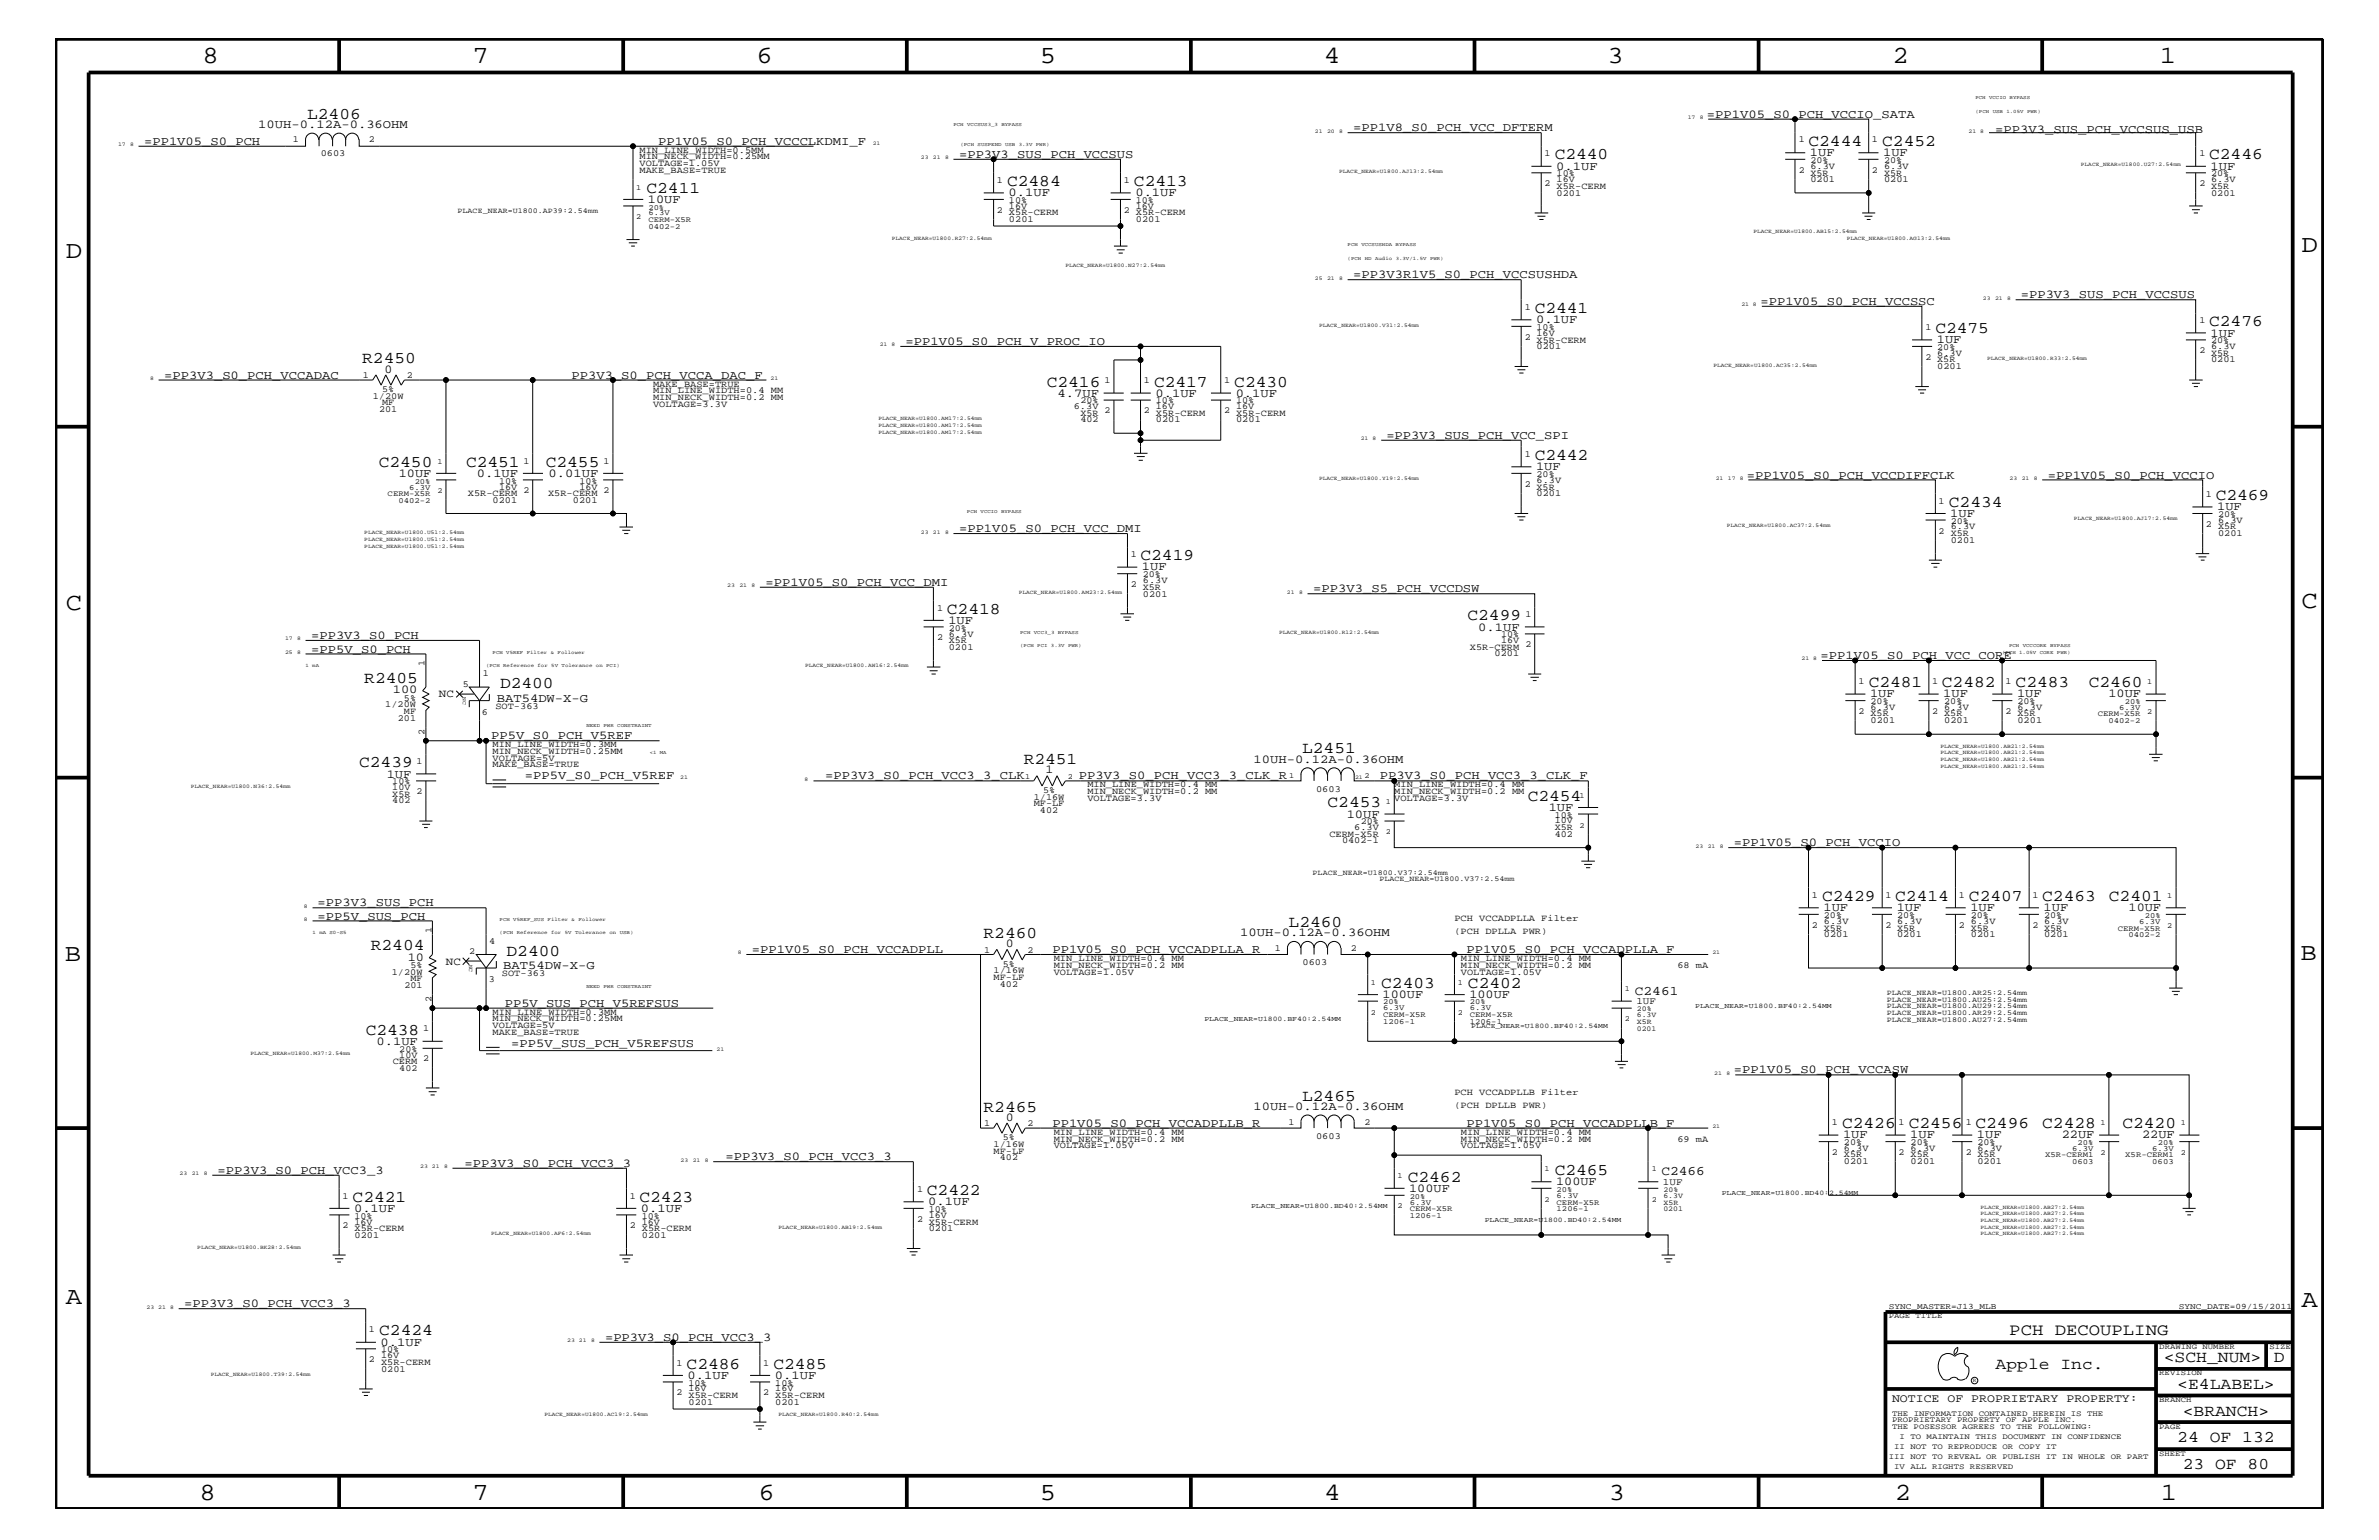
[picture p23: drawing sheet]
<svg xmlns="http://www.w3.org/2000/svg" width="432mm" height="279mm" viewBox="0 0 432 279" stroke-linecap="round" stroke-linejoin="round" font-family="sans-serif">
<defs><g id="words">
<g font-size="4.5">
<text x="36.7" y="11.5">8</text>
<text x="85.8" y="11.5">7</text>
<text x="137.3" y="11.5">6</text>
<text x="188.7" y="11.5">5</text>
<text x="240.3" y="11.5">4</text>
<text x="291.8" y="11.5">3</text>
<text x="343.5" y="11.5">2</text>
<text x="392" y="11.5">1</text>
<text x="11.9" y="46.8">D</text>
<text x="417.7" y="45.7">D</text>
<text x="11.9" y="110.6">C</text>
<text x="417.7" y="110.3">C</text>
<text x="11.8" y="174.3">B</text>
<text x="417.6" y="174.2">B</text>
<text x="11.9" y="236.7">A</text>
<text x="417.7" y="237.1">A</text>
<text x="36.2" y="272.1">8</text>
<text x="85.8" y="272.1">7</text>
<text x="137.7" y="272.1">6</text>
<text x="188.7" y="272.1">5</text>
<text x="240.4" y="272.1">4</text>
<text x="292" y="272.1">3</text>
<text x="343.9" y="272.1">2</text>
<text x="392.2" y="272.1">1</text>
</g>
<g font-size="3">
<text x="55.8" y="21.5">L2406</text>
<text x="282.2" y="28.9">C2440</text>
<text x="328.3" y="26.5">C2444</text>
<text x="341.6" y="26.5">C2452</text>
<text x="401" y="28.9">C2446</text>
<text x="117.3" y="35">C2411</text>
<text x="182.8" y="33.7">C2484</text>
<text x="205.8" y="33.7">C2413</text>
<text x="278.6" y="56.8">C2441</text>
<text x="401" y="59.2">C2476</text>
<text x="65.7" y="65.9">R2450</text>
<text x="351.3" y="60.4">C2475</text>
<text x="190" y="70.1">C2416</text>
<text x="209.5" y="70.1">C2417</text>
<text x="224" y="70.1">C2430</text>
<text x="278.6" y="83.5">C2442</text>
<text x="68.7" y="84.7">C2450</text>
<text x="84.6" y="84.7">C2451</text>
<text x="99.1" y="84.7">C2455</text>
<text x="353.7" y="92">C2434</text>
<text x="402.2" y="90.7">C2469</text>
<text x="207" y="101.6">C2419</text>
<text x="171.9" y="111.4">C2418</text>
<text x="266.4" y="112.6">C2499</text>
<text x="66.1" y="124">R2405</text>
<text x="90.8" y="124.9">D2400</text>
<text x="339.2" y="124.7">C2481</text>
<text x="352.5" y="124.7">C2482</text>
<text x="365.8" y="124.7">C2483</text>
<text x="379.1" y="124.7">C2460</text>
<text x="236.3" y="136.7">L2451</text>
<text x="65.2" y="139.2">C2439</text>
<text x="185.8" y="138.6">R2451</text>
<text x="241" y="146.5">C2453</text>
<text x="277.3" y="145.3">C2454</text>
<text x="330.7" y="163.5">C2429</text>
<text x="344" y="163.5">C2414</text>
<text x="357.4" y="163.5">C2407</text>
<text x="370.7" y="163.5">C2463</text>
<text x="382.8" y="163.5">C2401</text>
<text x="67.3" y="172.4">R2404</text>
<text x="91.9" y="173.4">D2400</text>
<text x="178.5" y="170.1">R2460</text>
<text x="233.9" y="168.2">L2460</text>
<text x="250.7" y="179.3">C2403</text>
<text x="266.4" y="179.3">C2402</text>
<text x="66.4" y="187.7">C2438</text>
<text x="178.5" y="201.7">R2465</text>
<text x="236.3" y="199.8">L2465</text>
<text x="334.3" y="204.7">C2426</text>
<text x="346.5" y="204.7">C2456</text>
<text x="358.6" y="204.7">C2496</text>
<text x="370.7" y="204.7">C2428</text>
<text x="385.2" y="204.7">C2420</text>
<text x="255.5" y="214.4">C2462</text>
<text x="282.2" y="213.2">C2465</text>
<text x="64" y="218">C2421</text>
<text x="116.1" y="218">C2423</text>
<text x="168.2" y="216.9">C2422</text>
<text x="68.8" y="242.3">C2424</text>
<text x="364.7" y="242.3">PCH DECOUPLING</text>
<text x="124.6" y="248.4">C2486</text>
<text x="140.4" y="248.4">C2485</text>
<text x="362.2" y="248.4">Apple Inc.</text>
<text x="392.7" y="247.1">&lt;SCH_NUM&gt;</text>
<text x="395.2" y="252">&lt;E4LABEL&gt;</text>
<text x="412.7" y="247.1">D</text>
<text x="396.2" y="256.8">&lt;BRANCH&gt;</text>
<text x="395.2" y="261.6">24 OF 132</text>
<text x="396.2" y="266.6">23 OF 80</text>
</g>
<g font-size="2.4">
<text x="296.8" y="180.5">C2461</text>
<text x="301.6" y="213.2">C2466</text>
</g>
<g font-size="2.2">
<text x="46.9" y="23.2">10UH-0.12A-0.36OHM</text>
<text x="245.6" y="23.8">=PP1V8_S0_PCH_VCC_DFTERM</text>
<text x="309.8" y="21.4">=PP1V05_S0_PCH_VCCIO_SATA</text>
<text x="26.2" y="26.3">=PP1V05_S0_PCH</text>
<text x="119.5" y="26.3">PP1V05_S0_PCH_VCCCLKDMI_F</text>
<text x="174.1" y="28.6">=PP3V3_SUS_PCH_VCCSUS</text>
<text x="328.5" y="28.3">1UF</text>
<text x="341.8" y="28.3">1UF</text>
<text x="362.1" y="24.2">=PP3V3_SUS_PCH_VCCSUS_USB</text>
<text x="183" y="35.6">0.1UF</text>
<text x="206.1" y="35.6">0.1UF</text>
<text x="282.4" y="30.8">0.1UF</text>
<text x="401.2" y="30.8">1UF</text>
<text x="117.6" y="36.8">10UF</text>
<text x="245.6" y="50.5">=PP3V3R1V5_S0_PCH_VCCSUSHDA</text>
<text x="278.8" y="58.6">0.1UF</text>
<text x="319.5" y="55.3">=PP1V05_S0_PCH_VCCSSC</text>
<text x="366.8" y="54.1">=PP3V3_SUS_PCH_VCCSUS</text>
<text x="164.3" y="62.6">=PP1V05_S0_PCH_V_PROC_IO</text>
<text x="351.5" y="62.3">1UF</text>
<text x="401.2" y="61.1">1UF</text>
<text x="29.8" y="68.7">=PP3V3_S0_PCH_VCCADAC</text>
<text x="69.8" y="67.6">0</text>
<text x="103.7" y="68.7">PP3V3_S0_PCH_VCCA_DAC_F</text>
<text x="191.9" y="72">4.7UF</text>
<text x="209.7" y="72">0.1UF</text>
<text x="224.3" y="72">0.1UF</text>
<text x="251.6" y="79.6">=PP3V3_SUS_PCH_VCC_SPI</text>
<text x="72.4" y="86.5">10UF</text>
<text x="86.5" y="86.5">0.1UF</text>
<text x="99.6" y="86.5">0.01UF</text>
<text x="278.8" y="85.3">1UF</text>
<text x="317.1" y="86.9">=PP1V05_S0_PCH_VCCDIFFCLK</text>
<text x="371.7" y="86.9">=PP1V05_S0_PCH_VCCIO</text>
<text x="354" y="93.8">1UF</text>
<text x="402.4" y="92.6">1UF</text>
<text x="174.1" y="96.5">=PP1V05_S0_PCH_VCC_DMI</text>
<text x="138.9" y="106.3">=PP1V05_S0_PCH_VCC_DMI</text>
<text x="207.3" y="103.5">1UF</text>
<text x="238.3" y="107.5">=PP3V3_S5_PCH_VCCDSW</text>
<text x="172.1" y="113.1">1UF</text>
<text x="56.5" y="115.9">=PP3V3_S0_PCH</text>
<text x="56.5" y="118.4">=PP5V_S0_PCH</text>
<text x="268.3" y="114.4">0.1UF</text>
<text x="330.5" y="119.6">=PP1V05_S0_PCH_VCC_CORE</text>
<text x="71.3" y="125.8">100</text>
<text x="90.2" y="127.4">BAT54DW-X-G</text>
<text x="339.4" y="126.5">1UF</text>
<text x="352.7" y="126.5">1UF</text>
<text x="366.1" y="126.5">1UF</text>
<text x="382.7" y="126.5">10UF</text>
<text x="89.2" y="134.1">PP5V_S0_PCH_V5REF</text>
<text x="70.2" y="141.1">1UF</text>
<text x="95.2" y="141.4">=PP5V_S0_PCH_V5REF</text>
<text x="149.8" y="141.4">=PP3V3_S0_PCH_VCC3_3_CLK</text>
<text x="189.8" y="140.3">1</text>
<text x="195.8" y="141.4">PP3V3_S0_PCH_VCC3_3_CLK_R</text>
<text x="227.5" y="138.4">10UH-0.12A-0.36OHM</text>
<text x="250.4" y="141.4">PP3V3_S0_PCH_VCC3_3_CLK_F</text>
<text x="244.4" y="148.4">10UF</text>
<text x="281.1" y="147.1">1UF</text>
<text x="314.7" y="153.5">=PP1V05_S0_PCH_VCCIO</text>
<text x="57.7" y="164.5">=PP3V3_SUS_PCH</text>
<text x="57.7" y="166.9">=PP5V_SUS_PCH</text>
<text x="331" y="165.3">1UF</text>
<text x="344.3" y="165.3">1UF</text>
<text x="357.6" y="165.3">1UF</text>
<text x="370.9" y="165.3">1UF</text>
<text x="386.3" y="165.3">10UF</text>
<text x="136.5" y="172.9">=PP1V05_S0_PCH_VCCADPLL</text>
<text x="182.6" y="171.8">0</text>
<text x="191" y="172.9">PP1V05_S0_PCH_VCCADPLLA_R</text>
<text x="225.1" y="169.9">10UH-0.12A-0.36OHM</text>
<text x="266.2" y="172.9">PP1V05_S0_PCH_VCCADPLLA_F</text>
<text x="74" y="174.3">10</text>
<text x="91.4" y="175.9">BAT54DW-X-G</text>
<text x="91.6" y="182.7">PP5V_SUS_PCH_V5REFSUS</text>
<text x="251" y="181">100UF</text>
<text x="266.7" y="181">100UF</text>
<text x="68.3" y="189.5">0.1UF</text>
<text x="92.8" y="189.9">=PP5V_SUS_PCH_V5REFSUS</text>
<text x="314.7" y="194.8">=PP1V05_S0_PCH_VCCASW</text>
<text x="182.6" y="203.4">0</text>
<text x="227.5" y="201.5">10UH-0.12A-0.36OHM</text>
<text x="191" y="204.4">PP1V05_S0_PCH_VCCADPLLB_R</text>
<text x="266.2" y="204.4">PP1V05_S0_PCH_VCCADPLLB_F</text>
<text x="334.5" y="206.5">1UF</text>
<text x="346.7" y="206.5">1UF</text>
<text x="358.8" y="206.5">1UF</text>
<text x="374.2" y="206.5">22UF</text>
<text x="388.8" y="206.5">22UF</text>
<text x="39.5" y="213">=PP3V3_S0_PCH_VCC3_3</text>
<text x="84.3" y="211.7">=PP3V3_S0_PCH_VCC3_3</text>
<text x="131.7" y="210.5">=PP3V3_S0_PCH_VCC3_3</text>
<text x="282.4" y="215">100UF</text>
<text x="64.3" y="219.8">0.1UF</text>
<text x="116.3" y="219.8">0.1UF</text>
<text x="168.5" y="218.6">0.1UF</text>
<text x="255.8" y="216.2">100UF</text>
<text x="33.4" y="237.2">=PP3V3_S0_PCH_VCC3_3</text>
<text x="69.1" y="244.1">0.1UF</text>
<text x="109.8" y="243.3">=PP3V3_S0_PCH_VCC3_3</text>
<text x="124.8" y="250.1">0.1UF</text>
<text x="140.6" y="250.1">0.1UF</text>
</g>
<text font-size="2.1" x="343.4" y="254.4">NOTICE OF PROPRIETARY PROPERTY:</text>
<g font-size="2">
<text x="79.7" y="126.5">NC</text>
<text x="80.9" y="175">NC</text>
</g>
<g font-size="1.8">
<text x="297" y="182.2">1UF</text>
<text x="301.8" y="215">1UF</text>
</g>
<g font-size="1.7">
<text x="53.2" y="25.9">1</text>
<text x="58.2" y="28.4">0603</text>
<text x="67" y="25.9">2</text>
<text x="116.1" y="27.7">MIN_LINE_WIDTH=0.5MM</text>
<text x="116.1" y="28.9">MIN_NECK_WIDTH=0.25MM</text>
<text x="280.3" y="28.3">1</text>
<text x="326.5" y="25.9">1</text>
<text x="328.6" y="29.5">20%</text>
<text x="339.8" y="25.9">1</text>
<text x="342" y="29.5">20%</text>
<text x="399.2" y="28.3">1</text>
<text x="116.1" y="31.4">MAKE_BASE=TRUE</text>
<text x="116.1" y="30.2">VOLTAGE=1.05V</text>
<text x="180.9" y="33.1">1</text>
<text x="204" y="33.1">1</text>
<text x="280.3" y="33.7">2</text>
<text x="282.5" y="34.2">X5R-CERM</text>
<text x="282.5" y="35.5">0201</text>
<text x="282.5" y="31.9">10%</text>
<text x="282.5" y="33">16V</text>
<text x="326.5" y="31.4">2</text>
<text x="328.6" y="31.9">X5R</text>
<text x="328.6" y="33">0201</text>
<text x="328.6" y="30.6">6.3V</text>
<text x="339.8" y="31.4">2</text>
<text x="342" y="31.9">X5R</text>
<text x="342" y="33">0201</text>
<text x="342" y="30.6">6.3V</text>
<text x="399.2" y="33.7">2</text>
<text x="401.3" y="31.9">20%</text>
<text x="401.3" y="35.5">0201</text>
<text x="401.3" y="34.2">X5R</text>
<text x="401.3" y="33">6.3V</text>
<text x="180.9" y="38.6">2</text>
<text x="183.1" y="39.1">X5R-CERM</text>
<text x="183.1" y="37.9">16V</text>
<text x="183.1" y="36.8">10%</text>
<text x="183.1" y="40.3">0201</text>
<text x="204" y="38.6">2</text>
<text x="206.2" y="39.1">X5R-CERM</text>
<text x="206.2" y="40.3">0201</text>
<text x="206.2" y="36.8">10%</text>
<text x="206.2" y="37.9">16V</text>
<text x="276.8" y="56.2">1</text>
<text x="278.9" y="59.8">10%</text>
<text x="349.5" y="59.8">1</text>
<text x="399.2" y="58.6">1</text>
<text x="276.8" y="61.7">2</text>
<text x="278.9" y="62.2">X5R-CERM</text>
<text x="278.9" y="63.4">0201</text>
<text x="278.9" y="60.9">16V</text>
<text x="349.5" y="65.3">2</text>
<text x="351.6" y="65.7">X5R</text>
<text x="351.6" y="63.4">20%</text>
<text x="351.6" y="64.5">6.3V</text>
<text x="399.2" y="64">2</text>
<text x="401.3" y="64.5">X5R</text>
<text x="401.3" y="65.7">0201</text>
<text x="401.3" y="62.3">20%</text>
<text x="401.3" y="63.4">6.3V</text>
<text x="65.9" y="68.5">1</text>
<text x="69.3" y="71.1">5%</text>
<text x="73.8" y="68.5">2</text>
<text x="118.5" y="70.1">MAKE_BASE=TRUE</text>
<text x="118.5" y="71.3">MIN_LINE_WIDTH=0.4 MM</text>
<text x="200.5" y="69.5">1</text>
<text x="207.6" y="69.5">1</text>
<text x="222.2" y="69.5">1</text>
<text x="351.6" y="67">0201</text>
<text x="67.6" y="72.3">1/20W</text>
<text x="68.8" y="74.7">201</text>
<text x="69.3" y="73.5">MF</text>
<text x="118.5" y="73.8">VOLTAGE=3.3V</text>
<text x="118.5" y="72.6">MIN_NECK_WIDTH=0.2 MM</text>
<text x="194.9" y="74.3">6.3V</text>
<text x="196.1" y="73.2">20%</text>
<text x="196.1" y="76.7">402</text>
<text x="196.1" y="75.5">X5R</text>
<text x="200.5" y="75">2</text>
<text x="207.6" y="75">2</text>
<text x="209.8" y="73.2">10%</text>
<text x="209.8" y="75.5">X5R-CERM</text>
<text x="209.8" y="76.7">0201</text>
<text x="209.8" y="74.3">16V</text>
<text x="222.2" y="75">2</text>
<text x="224.4" y="74.3">16V</text>
<text x="224.4" y="76.7">0201</text>
<text x="224.4" y="73.2">10%</text>
<text x="224.4" y="75.5">X5R-CERM</text>
<text x="276.8" y="82.8">1</text>
<text x="90.6" y="88.8">16V</text>
<text x="90.6" y="87.7">10%</text>
<text x="95" y="84.1">1</text>
<text x="95" y="89.5">2</text>
<text x="105.2" y="87.7">10%</text>
<text x="105.2" y="88.8">16V</text>
<text x="109.6" y="84.1">1</text>
<text x="109.6" y="89.5">2</text>
<text x="276.8" y="88.3">2</text>
<text x="278.9" y="86.5">20%</text>
<text x="278.9" y="87.6">6.3V</text>
<text x="278.9" y="88.8">X5R</text>
<text x="84.9" y="90">X5R-CERM</text>
<text x="89.4" y="91.2">0201</text>
<text x="99.5" y="90">X5R-CERM</text>
<text x="104" y="91.2">0201</text>
<text x="278.9" y="90">0201</text>
<text x="351.9" y="91.4">1</text>
<text x="354.1" y="95">20%</text>
<text x="400.4" y="90.1">1</text>
<text x="400.4" y="95.6">2</text>
<text x="402.6" y="93.8">20%</text>
<text x="402.6" y="94.9">6.3V</text>
<text x="205.2" y="101">1</text>
<text x="351.9" y="96.8">2</text>
<text x="354.1" y="97.3">X5R</text>
<text x="354.1" y="98.5">0201</text>
<text x="354.1" y="96">6.3V</text>
<text x="402.6" y="96">X5R</text>
<text x="402.6" y="97.3">0201</text>
<text x="205.2" y="106.5">2</text>
<text x="207.4" y="105.8">6.3V</text>
<text x="207.4" y="107">X5R</text>
<text x="207.4" y="104.7">20%</text>
<text x="170.1" y="110.8">1</text>
<text x="207.4" y="108.2">0201</text>
<text x="276.9" y="112">1</text>
<text x="170.1" y="116.2">2</text>
<text x="172.2" y="116.7">X5R</text>
<text x="172.2" y="117.9">0201</text>
<text x="172.2" y="114.4">20%</text>
<text x="172.2" y="115.5">6.3V</text>
<text x="266.8" y="117.9">X5R-CERM</text>
<text x="271.3" y="119.1">0201</text>
<text x="272.5" y="116.7">16V</text>
<text x="272.5" y="115.6">10%</text>
<text x="276.9" y="117.4">2</text>
<text x="77" y="120.8" transform="rotate(-90 77 120.8)">1</text>
<text x="84" y="124.6">5</text>
<text x="87.6" y="122.7">1</text>
<text x="337.3" y="124.1">1</text>
<text x="350.7" y="124.1">1</text>
<text x="364" y="124.1">1</text>
<text x="69.9" y="128.3">1/20W</text>
<text x="72.2" y="130.8">201</text>
<text x="73.3" y="127.1">5%</text>
<text x="73.3" y="129.6">MF</text>
<text x="87.5" y="129.7">6</text>
<text x="89.9" y="128.6">SOT-363</text>
<text x="337.3" y="129.6">2 X5R</text>
<text x="339.5" y="128.8">6.3V</text>
<text x="339.5" y="127.7">20%</text>
<text x="339.5" y="131.3">0201</text>
<text x="350.7" y="129.6">2</text>
<text x="352.9" y="128.8">6.3V</text>
<text x="352.9" y="127.7">20%</text>
<text x="352.9" y="131.3">0201</text>
<text x="352.9" y="130">X5R</text>
<text x="364" y="129.6">2</text>
<text x="366.2" y="128.8">6.3V</text>
<text x="366.2" y="127.7">20%</text>
<text x="366.2" y="131.3">0201</text>
<text x="366.2" y="130">X5R</text>
<text x="77" y="133.3" transform="rotate(-90 77 133.3)">2</text>
<text x="89.4" y="135.6">MIN_LINE_WIDTH=0.3MM</text>
<text x="89.4" y="136.8">MIN_NECK_WIDTH=0.25MM</text>
<text x="71.2" y="143.4">10V</text>
<text x="71.2" y="142.3">10%</text>
<text x="75.6" y="138.6">1</text>
<text x="89.4" y="139.2">MAKE_BASE=TRUE</text>
<text x="89.4" y="138">VOLTAGE=5V</text>
<text x="189.3" y="143.9">5%</text>
<text x="197.4" y="142.9">MIN_LINE_WIDTH=0.4 MM</text>
<text x="238.9" y="143.6">0603</text>
<text x="253.1" y="142.9">MIN_LINE_WIDTH=0.4 MM</text>
<text x="71.2" y="144.6">X5R</text>
<text x="71.2" y="145.7">402</text>
<text x="75.6" y="144">2</text>
<text x="187.6" y="146.2">MF-LF</text>
<text x="187.6" y="145.1">1/16W</text>
<text x="188.8" y="147.5">402</text>
<text x="197.4" y="144">MIN_NECK_WIDTH=0.2 MM</text>
<text x="197.4" y="145.3">VOLTAGE=3.3V</text>
<text x="247" y="149.5">20%</text>
<text x="253.1" y="144">MIN_NECK_WIDTH=0.2 MM</text>
<text x="253.1" y="145.3">VOLTAGE=3.3V</text>
<text x="282.2" y="148.4">10%</text>
<text x="282.2" y="149.4">10V</text>
<text x="241.3" y="151.8">CERM-X5R</text>
<text x="243.6" y="153">0402-1</text>
<text x="245.8" y="150.7">6.3V</text>
<text x="282.2" y="150.7">X5R</text>
<text x="282.2" y="151.8">402</text>
<text x="264" y="167.1">PCH VCCADPLLA Filter</text>
<text x="328.8" y="162.8">1</text>
<text x="331" y="167.6">6.3V</text>
<text x="331" y="166.5">20%</text>
<text x="342.2" y="162.8">1</text>
<text x="344.3" y="166.5">20%</text>
<text x="344.3" y="167.6">6.3V</text>
<text x="355.5" y="162.8">1</text>
<text x="357.7" y="166.5">20%</text>
<text x="357.7" y="167.6">6.3V</text>
<text x="368.9" y="162.8">1</text>
<text x="371" y="166.5">20%</text>
<text x="371" y="167.6">6.3V</text>
<text x="78.3" y="169.3" transform="rotate(-90 78.3 169.3)">1</text>
<text x="85.2" y="173.1">2</text>
<text x="88.8" y="171.2">4</text>
<text x="178.6" y="172.8">1</text>
<text x="186.5" y="172.8">2</text>
<text x="231.4" y="172.6">1</text>
<text x="245.2" y="172.6">2</text>
<text x="264" y="169.5">(PCH DPLLA PWR)</text>
<text x="328.8" y="168.3">2</text>
<text x="331" y="170">0201</text>
<text x="331" y="168.9">X5R</text>
<text x="342.2" y="168.3">2</text>
<text x="344.3" y="170">0201</text>
<text x="344.3" y="168.9">X5R</text>
<text x="355.5" y="168.3">2</text>
<text x="357.7" y="168.9">X5R</text>
<text x="357.7" y="170">0201</text>
<text x="368.9" y="168.3">2</text>
<text x="371" y="168.9">X5R</text>
<text x="371" y="170">0201</text>
<text x="71.1" y="176.8">1/20W</text>
<text x="73.4" y="179.3">201</text>
<text x="74.5" y="178">MF</text>
<text x="74.5" y="175.6">5%</text>
<text x="88.7" y="178.2">3</text>
<text x="91.1" y="177.1">SOT-363</text>
<text x="180.3" y="176.6">1/16W</text>
<text x="180.3" y="177.7">MF-LF</text>
<text x="181.5" y="179">402</text>
<text x="182" y="175.4">5%</text>
<text x="191.3" y="175.6">MIN_NECK_WIDTH=0.2 MM</text>
<text x="191.3" y="176.8">VOLTAGE=1.05V</text>
<text x="191.3" y="174.4">MIN_LINE_WIDTH=0.4 MM</text>
<text x="236.4" y="175.1">0603</text>
<text x="265.2" y="176.8">VOLTAGE=1.05V</text>
<text x="265.2" y="175.6">MIN_NECK_WIDTH=0.2 MM</text>
<text x="265.2" y="174.4">MIN_LINE_WIDTH=0.4 MM</text>
<text x="304.5" y="175.6">68 mA</text>
<text x="78.3" y="181.8" transform="rotate(-90 78.3 181.8)">2</text>
<text x="89.4" y="184.1">MIN_LINE_WIDTH=0.3MM</text>
<text x="89.4" y="185.3">MIN_NECK_WIDTH=0.25MM</text>
<text x="72.5" y="191.9">10V</text>
<text x="72.5" y="190.8">20%</text>
<text x="76.8" y="187.1">1</text>
<text x="89.4" y="186.5">VOLTAGE=5V</text>
<text x="89.4" y="187.7">MAKE_BASE=TRUE</text>
<text x="71.3" y="193.1">CERM</text>
<text x="72.5" y="194.3">402</text>
<text x="76.8" y="192.6">2</text>
<text x="264" y="201">(PCH DPLLB PWR)</text>
<text x="264" y="198.7">PCH VCCADPLLB Filter</text>
<text x="178.6" y="204.3">1</text>
<text x="180.3" y="208.1">1/16W</text>
<text x="180.3" y="209.3">MF-LF</text>
<text x="182" y="206.9">5%</text>
<text x="186.5" y="204.3">2</text>
<text x="191.3" y="205.9">MIN_LINE_WIDTH=0.4 MM</text>
<text x="191.3" y="207.1">MIN_NECK_WIDTH=0.2 MM</text>
<text x="191.3" y="208.3">VOLTAGE=1.05V</text>
<text x="233.8" y="204.1">1</text>
<text x="238.9" y="206.6">0603</text>
<text x="247.7" y="204.1">2</text>
<text x="265.2" y="205.9">MIN_LINE_WIDTH=0.4 MM</text>
<text x="265.2" y="207.1">MIN_NECK_WIDTH=0.2 MM</text>
<text x="265.2" y="208.3">VOLTAGE=1.05V</text>
<text x="304.5" y="207.1">69 mA</text>
<text x="332.5" y="204.1">1</text>
<text x="332.5" y="209.6">2 X5R</text>
<text x="334.7" y="208.8">6.3V</text>
<text x="334.7" y="207.7">20%</text>
<text x="344.6" y="204.1">1</text>
<text x="344.6" y="209.6">2 X5R</text>
<text x="346.8" y="208.8">6.3V</text>
<text x="346.8" y="207.7">20%</text>
<text x="356.8" y="204.1">1</text>
<text x="356.8" y="209.6">2 X5R</text>
<text x="358.9" y="208.8">6.3V</text>
<text x="358.9" y="207.7">20%</text>
<text x="181.5" y="210.5">402</text>
<text x="334.7" y="211.3">0201</text>
<text x="346.8" y="211.3">0201</text>
<text x="358.9" y="211.3">0201</text>
<text x="62.1" y="217.5">1</text>
<text x="64.3" y="221.1">10%</text>
<text x="114.3" y="217.5">1</text>
<text x="116.5" y="221.1">10%</text>
<text x="166.5" y="216.2">1</text>
<text x="166.5" y="221.7">2</text>
<text x="168.6" y="220.9">16V</text>
<text x="168.6" y="219.8">10%</text>
<text x="62.1" y="222.9">2</text>
<text x="64.3" y="223.4">X5R-CERM</text>
<text x="64.3" y="224.6">0201</text>
<text x="64.3" y="222.2">16V</text>
<text x="114.3" y="222.9">2</text>
<text x="116.5" y="223.4">X5R-CERM</text>
<text x="116.5" y="222.2">16V</text>
<text x="116.5" y="224.6">0201</text>
<text x="168.6" y="223.4">0201</text>
<text x="168.6" y="222.2">X5R-CERM</text>
<text x="67" y="241.7">1</text>
<text x="69.2" y="245.3">10%</text>
<text x="67" y="247.1">2</text>
<text x="69.2" y="246.4">16V</text>
<text x="69.2" y="248.9">0201</text>
<text x="69.2" y="247.6">X5R-CERM</text>
<text x="122.8" y="247.8">1</text>
<text x="125" y="251.4">10%</text>
<text x="138.5" y="247.8">1</text>
<text x="140.7" y="251.4">10%</text>
<text x="122.8" y="253.2">2</text>
<text x="125" y="252.4">16V</text>
<text x="125" y="254.9">0201</text>
<text x="125" y="253.7">X5R-CERM</text>
<text x="138.5" y="253.2">2</text>
<text x="140.7" y="252.4">16V</text>
<text x="140.7" y="254.9">0201</text>
<text x="140.7" y="253.7">X5R-CERM</text>
</g>
<g font-size="1.5">
<text x="342.8" y="237.4">SYNC_MASTER=J13_MLB</text>
<text x="395.5" y="237.4">SYNC_DATE=09/15/2011</text>
</g>
<g font-size="1.4">
<text x="115.5" y="34.4">1</text>
<text x="83.1" y="38.7">PLACE_NEAR=U1800.AP39:2.54mm</text>
<text x="115.5" y="39.8">2</text>
<text x="117.7" y="41.5">0402-2</text>
<text x="117.7" y="40.3">CERM-X5R</text>
<text x="117.7" y="39.1">6.3V</text>
<text x="117.7" y="38">20%</text>
<text x="74.3" y="88.8">6.3V</text>
<text x="75.3" y="87.7">20%</text>
<text x="79.4" y="84.1">1</text>
<text x="79.4" y="89.5">2</text>
<text x="70.4" y="90">CERM-X5R</text>
<text x="72.3" y="91.2">0402-2</text>
<text x="389.7" y="124.1">1</text>
<text x="380.7" y="130">CERM-X5R</text>
<text x="382.7" y="131.3">0402-2</text>
<text x="384.6" y="128.8">6.3V</text>
<text x="385.7" y="127.7">20%</text>
<text x="389.7" y="129.6">2</text>
<text x="186.1" y="141.3">1</text>
<text x="193.8" y="141.3">2</text>
<text x="234" y="141.1">1</text>
<text x="247.7" y="141.1">2</text>
<text x="251.5" y="145.9">1</text>
<text x="286.7" y="144.7">1</text>
<text x="251.5" y="151.3">2</text>
<text x="286.7" y="150.1">2</text>
<text x="238.3" y="158.7">PLACE_NEAR=U1800.V37:2.54mm</text>
<text x="250.4" y="159.9">PLACE_NEAR=U1800.V37:2.54mm</text>
<text x="388.3" y="167.6">6.3V</text>
<text x="389.3" y="166.5">20%</text>
<text x="393.4" y="162.8">1</text>
<text x="384.4" y="168.9">CERM-X5R</text>
<text x="386.3" y="170">0402-2</text>
<text x="393.4" y="168.3">2</text>
<text x="248.8" y="178.7">1</text>
<text x="264.6" y="178.7">1</text>
<text x="294.9" y="179.9">1</text>
<text x="248.8" y="184.1">2</text>
<text x="251" y="182.2">20%</text>
<text x="251" y="184.6">CERM-X5R</text>
<text x="251" y="183.3">6.3V</text>
<text x="251" y="185.8">1206-1</text>
<text x="264.6" y="184.1">2</text>
<text x="266.8" y="185.8">1206-1</text>
<text x="266.8" y="183.3">6.3V</text>
<text x="266.8" y="184.6">CERM-X5R</text>
<text x="266.8" y="182.2">20%</text>
<text x="294.9" y="185.3">2</text>
<text x="297.1" y="184.6">6.3V</text>
<text x="297.1" y="185.8">X5R</text>
<text x="297.1" y="183.5">20%</text>
<text x="342.5" y="185.4">PLACE_NEAR=U1800.AU27:2.54mm</text>
<text x="342.5" y="184.2">PLACE_NEAR=U1800.AR29:2.54mm</text>
<text x="342.5" y="182.9">PLACE_NEAR=U1800.AU29:2.54mm</text>
<text x="342.5" y="181.7">PLACE_NEAR=U1800.AU25:2.54mm</text>
<text x="342.5" y="180.5">PLACE_NEAR=U1800.AR25:2.54mm</text>
<text x="297.1" y="187">0201</text>
<text x="376.1" y="208.8">6.3V</text>
<text x="377.1" y="207.7">20%</text>
<text x="381.3" y="204.1">1</text>
<text x="381.3" y="209.6">2</text>
<text x="390.7" y="208.8">6.3V</text>
<text x="391.7" y="207.7">20%</text>
<text x="395.8" y="204.1">1</text>
<text x="395.8" y="209.6">2</text>
<text x="253.7" y="213.8">1</text>
<text x="280.3" y="212.5">1</text>
<text x="299.8" y="212.5">1</text>
<text x="371.2" y="210">X5R-CERM1</text>
<text x="376.1" y="211.3">0603</text>
<text x="385.7" y="210">X5R-CERM1</text>
<text x="390.7" y="211.3">0603</text>
<text x="253.7" y="219.2">2</text>
<text x="255.9" y="220.9">1206-1</text>
<text x="255.9" y="218.6">6.3V</text>
<text x="255.9" y="219.7">CERM-X5R</text>
<text x="255.9" y="217.5">20%</text>
<text x="280.3" y="218">2</text>
<text x="282.5" y="219.7">1206-1</text>
<text x="282.5" y="217.3">6.3V</text>
<text x="282.5" y="218.6">CERM-X5R</text>
<text x="282.5" y="216.2">20%</text>
<text x="299.8" y="218">2</text>
<text x="301.9" y="219.7">0201</text>
<text x="301.9" y="218.6">X5R</text>
<text x="301.9" y="217.3">6.3V</text>
<text x="301.9" y="216.2">20%</text>
<text x="342.8" y="239.2">PAGE TITLE</text>
<text x="391.9" y="244.7">DRAWING NUMBER</text>
<text x="411.9" y="244.7">SIZE</text>
<text x="391.9" y="249.5">REVISION</text>
<text x="343.4" y="256.8">THE INFORMATION CONTAINED HEREIN IS THE</text>
<text x="391.9" y="254.4">BRANCH</text>
<text x="343.4" y="258">PROPRIETARY PROPERTY OF APPLE INC.</text>
<text x="343.4" y="259.3">THE POSESSOR AGREES TO THE FOLLOWING:</text>
<text x="343.8" y="262.9">II NOT TO REPRODUCE OR COPY IT</text>
<text x="344.8" y="261.1">I TO MAINTAIN THIS DOCUMENT IN CONFIDENCE</text>
<text x="391.9" y="259.3">PAGE</text>
<text x="342.8" y="264.7">III NOT TO REVEAL OR PUBLISH IT IN WHOLE OR PART</text>
<text x="343.8" y="266.6">IV ALL RIGHTS RESERVED</text>
<text x="391.9" y="264.1">SHEET</text>
</g>
<g font-size="1.3">
<text x="218.6" y="185.3">PLACE_NEAR=U1800.BF40:2.54MM</text>
<text x="307.7" y="182.9">PLACE_NEAR=U1800.BF40:2.54MM</text>
<text x="267" y="186.5">PLACE_NEAR=U1800.BF40:2.54MM</text>
<text x="227.1" y="219.2">PLACE_NEAR=U1800.BD40:2.54MM</text>
<text x="269.5" y="221.7">PLACE_NEAR=U1800.BD40:2.54MM</text>
<text x="312.5" y="216.9">PLACE_NEAR=U1800.BD40:2.54MM</text>
</g>
<g font-size="1">
<text x="306.3" y="21.6">17</text>
<text x="308.5" y="21.6">8</text>
<text x="21.4" y="26.5">17</text>
<text x="23.6" y="26.5">8</text>
<text x="158.4" y="26.3">21</text>
<text x="167.1" y="28.9">23</text>
<text x="169.3" y="28.9">21</text>
<text x="171.5" y="28.9">8</text>
<text x="238.7" y="24.1">21</text>
<text x="240.9" y="24.1">20</text>
<text x="243.1" y="24.1">8</text>
<text x="357.3" y="24.1">21 8</text>
<text x="243.1" y="31.4">PLACE_NEAR=U1800.AJ13:2.54mm</text>
<text x="377.7" y="30.2">PLACE_NEAR=U1800.U27:2.54mm</text>
<text x="161.9" y="43.5">PLACE_NEAR=U1800.R27:2.54mm</text>
<text x="318.3" y="42.4">PLACE_NEAR=U1800.AB15:2.54mm</text>
<text x="335.2" y="43.5">PLACE_NEAR=U1800.AG13:2.54mm</text>
<text x="193.4" y="48.4">PLACE_NEAR=U1800.N27:2.54mm</text>
<text x="238.7" y="50.7">25</text>
<text x="240.9" y="50.7">21</text>
<text x="243.1" y="50.7">8</text>
<text x="239.4" y="59.3">PLACE_NEAR=U1800.V31:2.54mm</text>
<text x="316.1" y="55.6">21 8</text>
<text x="359.9" y="54.4">23</text>
<text x="362.1" y="54.4">21</text>
<text x="364.3" y="54.4">8</text>
<text x="159.7" y="62.9">21 8</text>
<text x="360.7" y="65.4">PLACE_NEAR=U1800.R33:2.54mm</text>
<text x="27.3" y="68.9">8</text>
<text x="139.9" y="68.9">21</text>
<text x="311" y="66.6">PLACE_NEAR=U1800.AC35:2.54mm</text>
<text x="159.4" y="77.5">PLACE_NEAR=U1800.AM17:2.54mm</text>
<text x="159.4" y="76.2">PLACE_NEAR=U1800.AM17:2.54mm</text>
<text x="159.4" y="78.7">PLACE_NEAR=U1800.AM17:2.54mm</text>
<text x="247" y="79.9">21 8</text>
<text x="239.4" y="87.2">PLACE_NEAR=U1800.Y19:2.54mm</text>
<text x="311.4" y="87.1">21</text>
<text x="313.6" y="87.1">17</text>
<text x="315.8" y="87.1">8</text>
<text x="364.7" y="87.1">23</text>
<text x="366.9" y="87.1">21</text>
<text x="369.1" y="87.1">8</text>
<text x="313.4" y="95.7">PLACE_NEAR=U1800.AC37:2.54mm</text>
<text x="376.4" y="94.4">PLACE_NEAR=U1800.AJ17:2.54mm</text>
<text x="66.1" y="99.3">PLACE_NEAR=U1800.U51:2.54mm</text>
<text x="66.1" y="98.1">PLACE_NEAR=U1800.U51:2.54mm</text>
<text x="66.1" y="96.9">PLACE_NEAR=U1800.U51:2.54mm</text>
<text x="167.1" y="96.8">23</text>
<text x="169.3" y="96.8">21</text>
<text x="171.5" y="96.8">8</text>
<text x="132" y="106.5">23</text>
<text x="134.2" y="106.5">21</text>
<text x="136.4" y="106.5">8</text>
<text x="184.9" y="107.8">PLACE_NEAR=U1800.AM23:2.54mm</text>
<text x="233.6" y="107.7">21</text>
<text x="235.8" y="107.7">8</text>
<text x="51.7" y="116.2">17</text>
<text x="51.7" y="118.6">25</text>
<text x="53.9" y="116.2">8</text>
<text x="53.9" y="118.6">8</text>
<text x="232.2" y="115.1">PLACE_NEAR=U1800.R12:2.54mm</text>
<text x="327" y="119.8">21 8</text>
<text x="146.1" y="121.1">PLACE_NEAR=U1800.AW16:2.54mm</text>
<text x="84" y="126.5" transform="rotate(90 84 126.5)">NC</text>
<text x="352.2" y="136.8">PLACE_NEAR=U1800.AB21:2.54mm</text>
<text x="352.2" y="135.7">PLACE_NEAR=U1800.AB21:2.54mm</text>
<text x="34.6" y="142.9">PLACE_NEAR=U1800.N36:2.54mm</text>
<text x="123.4" y="141.4">21</text>
<text x="146" y="141.7">8</text>
<text x="246" y="141.4">21</text>
<text x="352.2" y="139.3">PLACE_NEAR=U1800.AB21:2.54mm</text>
<text x="352.2" y="138.1">PLACE_NEAR=U1800.AB21:2.54mm</text>
<text x="307.8" y="153.8">23</text>
<text x="310" y="153.8">21</text>
<text x="312.2" y="153.8">8</text>
<text x="55.1" y="164.7">8</text>
<text x="55.1" y="167.1">8</text>
<text x="133.9" y="173.2">8</text>
<text x="310.8" y="173.2">21</text>
<text x="85.2" y="175" transform="rotate(90 85.2 175)">NC</text>
<text x="45.5" y="191.5">PLACE_NEAR=U1800.M37:2.54mm</text>
<text x="130" y="190.6">21</text>
<text x="311.1" y="195">21</text>
<text x="313.4" y="195">8</text>
<text x="310.8" y="204.7">21</text>
<text x="32.6" y="213.2">23</text>
<text x="34.8" y="213.2">21</text>
<text x="37" y="213.2">8</text>
<text x="76.3" y="211.9">23 21</text>
<text x="80.6" y="211.9">8</text>
<text x="123.5" y="210.8">23</text>
<text x="125.7" y="210.8">21</text>
<text x="127.9" y="210.8">8</text>
<text x="359.5" y="221.8">PLACE_NEAR=U1800.AB27:2.54mm</text>
<text x="359.5" y="220.5">PLACE_NEAR=U1800.AB27:2.54mm</text>
<text x="359.5" y="219.3">PLACE_NEAR=U1800.AB27:2.54mm</text>
<text x="35.8" y="226.6">PLACE_NEAR=U1800.BK28:2.54mm</text>
<text x="89.2" y="224.1">PLACE_NEAR=U1800.AF6:2.54mm</text>
<text x="141.3" y="223">PLACE_NEAR=U1800.AB19:2.54mm</text>
<text x="359.5" y="224.1">PLACE_NEAR=U1800.AB27:2.54mm</text>
<text x="359.5" y="223">PLACE_NEAR=U1800.AB27:2.54mm</text>
<text x="26.6" y="237.4">23 21</text>
<text x="30.9" y="237.4">8</text>
<text x="103" y="243.5">23 21</text>
<text x="107.3" y="243.5">8</text>
<text x="38.3" y="249.6">PLACE_NEAR=U1800.T39:2.54mm</text>
<text x="358.1" y="250.7">R</text>
<text x="98.8" y="256.9">PLACE_NEAR=U1800.AC19:2.54mm</text>
<text x="141.3" y="256.9">PLACE_NEAR=U1800.R40:2.54mm</text>
</g>
<g font-size=".9">
<text x="358.6" y="18">PCH VCCIO BYPASS</text>
<text x="173.1" y="22.9">PCH VCCSUS3_3 BYPASS</text>
<text x="358.6" y="20.4">(PCH USB 1.05V PWR)</text>
<text x="174.3" y="26.5">(PCH SUSPEND USB 3.3V PWR)</text>
<text x="244.6" y="44.6">PCH VCCSUSHDA BYPASS</text>
<text x="244.6" y="47.1">(PCH HD Audio 3.3V/1.5V PWR)</text>
<text x="175.5" y="93.2">PCH VCCIO BYPASS</text>
<text x="89.4" y="118.6">PCH V5REF Filter &amp; Follower</text>
<text x="185.2" y="115">PCH VCC3_3 BYPASS</text>
<text x="185.2" y="117.4">(PCH PCI 3.3V PWR)</text>
<text x="363.4" y="118.6">(PCH 1.05V CORE PWR)</text>
<text x="364.7" y="117.4">PCH VCCCORE BYPASS</text>
<text x="55.5" y="121">1 mA</text>
<text x="88.2" y="121">(PCH Reference for 5V Tolerance on PCI)</text>
<text x="106.4" y="131.9">NEED PWR CONSTRAINT</text>
<text x="117.9" y="136.8">&lt;1 MA</text>
<text x="90.7" y="167.1">PCH V5REF_SUS Filter &amp; Follower</text>
<text x="56.7" y="169.5">1 mA S0-S5</text>
<text x="90.7" y="169.5">(PCH Reference for 5V Tolerance on USB)</text>
<text x="106.4" y="179.3">NEED PWR CONSTRAINT</text>
</g>
</g></defs>
<g fill="none" stroke="#000" stroke-width=".18">
<path d="M55.5 25.3v1.2h-30.4M55.5 25.3a1.19 1.19 0 0 1 1.1-1.1 1.19 1.19 0 0 1 1.2 1.1M57.9 25.3a1.19 1.19 0 0 1 1.2-1.1 1.19 1.19 0 0 1 1.2 1.1M57.9 25.3v1.2M60.4 25.3a1.19 1.19 0 0 1 1.2-1.1 1.19 1.19 0 0 1 1.1 1.1 1.19 1.19 0 0 1 1.2-1.1 1.19 1.19 0 0 1 1.2 1.1M60.4 25.3v1.2M62.7 25.3v1.2M65.2 25.3v1.2h49.7M113.1 36.2h3.7M113.1 37.4h3.7M114.9 37.4v6.1M147.7 26.5h-32.8v9.7"/>
<path d="M173.1 28.9h7.2M178.6 36.2h3.6M178.6 35h3.6M180.3 35v-6.1h23.1v6.1M180.3 36.2v4.8h23.1M201.6 36.2h3.6M201.6 35h3.6M203.4 36.2v8.4M244.6 24.1h35.1v6.1M278 31.4h3.6M278 30.2h3.6M278.6 38.6h2.4"/>
<path d="M279.1 39.2h1.4M279.4 39.8h.8M279.7 31.4v7.2M310 21.6h15.8v6.1M324 28.9h3.7M324 27.7h3.7M325.8 21.6h13.4v6.1M325.8 28.9v6.1h13.4M337.3 28.9h3.7M337.3 27.7h3.7M338 38.6h2.4M338.4 39.2h1.5"/>
<path d="M338.8 39.8h.7M339.2 28.9v9.7M361 24.1h37.5v6.1M396.7 31.4h3.7M396.7 30.2h3.7M397.3 37.4h2.5M397.8 38h1.5M398.2 38.6h.7M398.5 31.4v6M113.7 43.5h2.4M114.1 44.1h1.6M114.6 44.6h.6"/>
<path d="M202.2 44.6h2.4M202.7 45.3h1.4M203 45.9h.8M244.6 50.7h31.5v7.3M274.3 59.2h3.7M274.3 58h3.7M276.1 59.2v7.3M319.8 55.6h29v6.1M365.8 54.4h32.7v6M28.8 68.9h38.8l.6-.9 1 1.9 .8-1.9 1 1.9 .9-1.9 .9 1.9 .6-1h7.5v17M80.9 68.9h15.8v17M96.7 68.9h14.6"/>
<path d="M139.1 68.9h-27.8v17M163.4 62.9h58.2v8.4M200.3 72.6h3.7M200.3 71.3h3.7M202.2 72.6v6h4.8M205.2 72.6h3.7M205.2 71.3h3.7M207 62.9v8.4M207 72.6v9.6M207 65.3h-4.8v6M219.8 72.6h3.6M219.8 71.3h3.6"/>
<path d="M221.6 72.6v7.3h-14.6M250.7 79.9h25.4v4.8M274.9 66.5h2.5M275.4 67.1h1.5M275.8 67.7h.7M347 61.7h3.7M347 62.9h3.7M347.6 70.1h2.5M348.1 70.7h1.5M348.5 71.3h.8M348.8 62.9v7.2M396.7 61.7h3.7"/>
<path d="M396.7 60.4h3.7M397.3 68.9h2.5M397.8 69.5h1.5M398.2 70.1h.7M398.5 61.7v7.2M79.2 85.9h3.6M79.2 87.1h3.6M80.9 87.1v6.1h15.8M94.9 85.9h3.7M94.9 87.1h3.7M96.7 87.1v6.1h14.6M109.5 85.9h3.6"/>
<path d="M109.5 87.1h3.6M111.3 87.1v6.1h2.4v2.4M112.4 95.6h2.5M112.9 96.2h1.5M113.3 96.8h.7M173.1 96.8h31.5v6.1M205.8 82.2h2.5M206.3 82.8h1.5M206.7 83.5h.7M274.3 85.9h3.7M274.3 84.7h3.7M274.9 93.2h2.5"/>
<path d="M275.4 93.8h1.5M275.8 94.3h.7M276.1 85.9v7.3M317.3 87.1h34v6.1M349.5 93.2h3.6M349.5 94.3h3.6M351.3 94.3v7.3M370.7 87.1h29.1v4.9M397.9 93.2h3.7M397.9 92h3.7M399.8 93.2v7.2M55.5 118.6h21.8v6.1l-.6 .6 1.2 .6-1.2 .6 1.2 .6-1.2 .6 1.2 .6-.6 .6v11.5"/>
<path d="M55.5 116.2h31.5v8.5M137.9 106.5h31.5v6.1M167.6 113.7h3.7M167.6 112.6h3.7M169.4 113.7v7.3M202.8 104.1h3.6M202.8 102.9h3.6M203.4 111.4h2.4M203.9 112h1.4M204.2 112.6h.8M204.6 104.1v7.3M237.3 107.7h41.3v6"/>
<path d="M276.8 115h3.5M276.8 113.7h3.5M278.6 115v7.3M330.7 119.8h6M350.1 119.8h-13.4v6.1M350.1 101.6h2.4M350.5 102.2h1.5M350.9 102.9h.7M363.4 119.8h-13.3v6.1M398.5 100.4h2.5M399 101h1.5M399.5 101.6h.6"/>
<path d="M82.8 125.3l1.2 1.2M83.4 125.9h2.6M84 125.3l-1.2 1.2M87 127.1l1.8-2.4h-3.6l1.8 2.4v7.3h-9.7M87 134.4h1.2v7.8h31.4M88.2 134.4h31.5M88.8 125.9v1.2h-3.6v1.2M168.2 121h2.5M168.7 121.7h1.5M169.1 122.3h.7M277.4 122.3h2.3M277.8 122.9h1.5"/>
<path d="M278.2 123.5h.7M334.9 127.1h3.7M334.9 125.9h3.7M336.7 127.1v6.1h13.4M348.2 127.1h3.7M348.2 125.9h3.7M350.1 127.1v6.1h13.3M361.6 127.1h3.7M361.6 125.9h3.7M363.4 127.1v6.1h27.9M363.4 125.9v-6.1h27.9v6.1M389.5 127.1h3.6"/>
<path d="M389.5 125.9h3.6M390.1 136.8h2.4M390.6 137.4h1.4M390.9 138h.8M391.3 127.1v9.7M75.5 141.7h3.7M75.5 140.4h3.7M76.1 149h2.4M76.6 149.5h1.5M77 150.1h.6M77.3 141.7v7.3M89.4 142.8h2.5"/>
<path d="M89.4 141.5h2.5M236.1 140.4v1.3h-42.7l-.6 .9-.9-1.9-.9 1.9-.9-1.9-1 1.9-.9-1.9-.6 1h-39.9M236.1 140.5a1.19 1.19 0 0 1 1.2-1.2 1.19 1.19 0 0 1 1.2 1.2 1.19 1.19 0 0 1 1.2-1.2 1.19 1.19 0 0 1 1.2 1.2M238.5 140.4v1.3M241 140.5a1.19 1.19 0 0 1 1.1-1.2 1.19 1.19 0 0 1 1.2 1.2M241 140.4v1.3M243.4 140.5a1.19 1.19 0 0 1 1.2-1.2 1.19 1.19 0 0 1 1.2 1.2M243.4 140.4v1.3M245.8 140.4v1.3h42.5v4.8M251.3 149h3.6M251.3 147.7h3.6M253.1 141.7v6"/>
<path d="M286.4 147.7h3.7M286.4 146.5h3.7M287 156.2h2.5M287.5 156.8h1.5M287.9 157.4h.7M288.3 147.7v6.1h-35.2v-4.8M288.3 153.8v2.4M313.7 153.8h14.6M341.6 153.8h13.3v10.9M354.9 153.8h13.4M56.7 167.1h21.8v6.1l-.6 .6 1.3 .6-1.3 .6 1.3 .6-1.3 .6 1.3 .6-.7 .6v11.5M56.7 164.7h31.5v8.5"/>
<path d="M84 173.8l1.2 1.2M84.6 174.4h2.7M85.2 173.8l-1.2 1.2M88.2 175.6l1.9-2.4h-3.7l1.8 2.4v7.3M90.1 174.4v1.2h-3.7v1.2M135.5 173.2h42.5v31.5h2.3l.6-1 1 1.9 .9-1.9 .9 1.9 .9-1.9 .9 1.9M178 173.2h2.3l.6-1 1 1.9 .9-1.9 .9 1.9 .9-1.9 .9 1.9M236.1 172a1.19 1.19 0 0 0-1.2-1.2 1.19 1.19 0 0 0-1.2 1.2v1.2h-47.6l-.6 1M238.5 172a1.19 1.19 0 0 1 1.2-1.2 1.19 1.19 0 0 1 1.2 1.2M238.5 172a1.19 1.19 0 0 0-1.2-1.2 1.19 1.19 0 0 0-1.2 1.2v1.2M238.5 172v1.2M243.3 172a1.19 1.19 0 0 0-1.2-1.2 1.19 1.19 0 0 0-1.1 1.2v1.2"/>
<path d="M243.4 172v1.2h4.8v7.3M248.2 173.2h15.8v7.3M264 173.2h46M294.3 173.2v8.4M326.5 165.9h3.6M326.5 164.7h3.6M328.3 165.9v9.7h13.3v-9.7M328.3 164.7v-10.9h13.3v10.9M339.8 165.9h3.6M339.8 164.7h3.6M341.6 175.6h13.3M353.1 165.9h3.7"/>
<path d="M353.1 164.7h3.7M354.9 165.9v9.7h13.4M366.4 165.9h3.7M366.4 164.7h3.7M368.3 165.9v9.7h26.7M368.3 164.7v-10.9h26.7v10.9M393.1 165.9h3.6M393.1 164.7h3.6M393.7 179.3h2.5M394.2 179.9h1.4M395 165.9v13.4M76.7 190.2h3.6"/>
<path d="M76.7 188.9h3.6M77.3 197.4h2.5M77.8 198.1h1.4M78.1 198.7h.8M78.5 182.9h8.5v7.7h42.3M78.5 190.2v7.2M87 182.9h42.5M88.2 191.2h2.5M88.2 190h2.5M246.5 180.5h3.6M246.5 181.6h3.6M248.2 181.6v7.3h15.8"/>
<path d="M262.2 180.5h3.7M262.2 181.6h3.7M264 181.6v7.3h30.3M292.5 182.9h3.7M292.5 181.6h3.7M293.1 192.6h2.4M293.6 193.2h1.5M294 193.7h.6M294.3 182.9v9.7M315 195h16.9v10.9M331.9 195h12.1v10.9M344 195h12.1v10.9"/>
<path d="M356.1 195h26.7v10.9M382.8 195h14.5v10.9M394.5 180.5h.8M38.5 213.2h23.1v6M59.8 219.2h3.6M82.1 211.9h31.6v7.3M111.8 219.2h3.7M129.5 210.8h36.3v7.2M164 219.2h3.6M164 218h3.6M165.8 219.2v7.3M238.5 203.5a1.19 1.19 0 0 0-1.2-1.2 1.19 1.19 0 0 0-1.2 1.2v1.2h-50l-.6 1"/>
<path d="M238.5 203.5a1.19 1.19 0 0 1 1.2-1.2 1.19 1.19 0 0 1 1.2 1.2M238.5 203.5v1.2M243.3 203.5a1.19 1.19 0 0 0-1.2-1.2 1.19 1.19 0 0 0-1.1 1.2v1.2M243.4 204.7v-1.2a1.19 1.19 0 0 1 1.2-1.2 1.19 1.19 0 0 1 1.2 1.2v1.2h64.2M251.3 215.6h3.6M251.3 216.9h3.6M253.1 209.6h26.6v4.8M253.1 204.7v10.9M278 215.6h3.6M278 214.4h3.6M279.7 215.6v8.5h-26.6v-7.2M297.3 215.6h3.7"/>
<path d="M297.3 214.4h3.7M299.1 215.6v8.5h3.7v3.6M299.1 204.7v9.7M330.1 207.1h3.6M330.1 205.9h3.6M331.9 207.1v9.8h12.1M342.2 207.1h3.7M342.2 205.9h3.7M344 207.1v9.8h12.1M354.3 207.1h3.7M354.3 205.9h3.7M356.1 207.1v9.8h26.7"/>
<path d="M381 207.1h3.6M381 205.9h3.6M382.8 207.1v9.8h14.5M395.6 207.1h3.6M395.6 205.9h3.6M396.2 219.2h2.3M396.7 219.8h1.4M397.3 207.1v12.1M32.4 237.4h34v6.1M59.8 220.4h3.6M60.4 227.7h2.3M60.8 228.4h1.5"/>
<path d="M61.2 229h.7M61.6 220.4v7.3M111.8 220.4h3.7M112.4 227.7h2.5M112.9 228.4h1.5M113.3 229h.7M113.7 220.4v7.3M164.6 226.5h2.4M165.1 227.1h1.4M165.4 227.7h.8M279.7 224.1h19.4M301.6 227.7h2.4"/>
<path d="M302.1 228.4h1.4M302.4 229h.8M397 220.4h.7M64.6 244.7h3.6M64.6 243.5h3.6M65.2 252h2.4M65.7 252.6h1.4M66 253.2h.8M66.4 244.7v7.3M108.8 243.5h13.4M120.3 250.7h3.7M120.3 249.5h3.7"/>
<path d="M122.2 249.5v-6h15.7v6M122.2 250.7v4.9h15.7M136.1 250.7h3.7M136.1 249.5h3.7M136.7 258h2.4M137.2 258.7h1.5M137.6 259.3h.7M137.9 250.7v7.3M352.3 246.1a1.72 1.72 0 0 1 2.5 0 1.69 1.69 0 0 1 2.4 0M352.4 246a3.2 3.2 0 0 0 .4 4.3l.8 .1 .4-.2M354 250.2l.7-.3 .7 .3M355.2 250.2l.7 .2 .7-.2"/>
<path d="M355.3 244.4v.3a1.18 1.18 0 0 1-.6 1.1M355.4 244.4a.99 .99 0 0 0-.6 1.4M357.2 246a1.04 1.04 0 0 0-.7 1 1.04 1.04 0 0 0 .7 1M357.3 248l.1 .7a2.11 2.11 0 0 1-.6 1.5"/>
<circle cx="114.9" cy="26.5" r=".42"/>
<circle cx="180.3" cy="28.9" r=".42"/>
<circle cx="325.8" cy="21.6" r=".42"/>
<circle cx="339.2" cy="35" r=".42"/>
<circle cx="203.4" cy="41" r=".42"/>
<circle cx="80.9" cy="68.9" r=".42"/>
<circle cx="96.7" cy="68.9" r=".42"/>
<circle cx="111.3" cy="68.9" r=".42"/>
<circle cx="207" cy="65.3" r=".42"/>
<circle cx="207" cy="62.9" r=".42"/>
<circle cx="207" cy="78.6" r=".42"/>
<circle cx="207" cy="79.9" r=".42"/>
<circle cx="96.7" cy="93.2" r=".42"/>
<circle cx="111.3" cy="93.2" r=".42"/>
<circle cx="336.7" cy="119.8" r=".42"/>
<circle cx="350.1" cy="119.8" r=".42"/>
<circle cx="363.4" cy="119.8" r=".42"/>
<circle cx="77.3" cy="134.4" r=".42"/>
<circle cx="87" cy="134.4" r=".42"/>
<circle cx="88.2" cy="134.4" r=".42"/>
<circle cx="350.1" cy="133.2" r=".42"/>
<circle cx="363.4" cy="133.2" r=".42"/>
<circle cx="391.3" cy="133.2" r=".42"/>
<circle cx="253.1" cy="141.7" r=".42"/>
<circle cx="288.3" cy="153.8" r=".42"/>
<circle cx="328.3" cy="153.8" r=".42"/>
<circle cx="341.6" cy="153.8" r=".42"/>
<circle cx="354.9" cy="153.8" r=".42"/>
<circle cx="368.3" cy="153.8" r=".42"/>
<circle cx="248.2" cy="173.2" r=".42"/>
<circle cx="264" cy="173.2" r=".42"/>
<circle cx="294.3" cy="173.2" r=".42"/>
<circle cx="341.6" cy="175.6" r=".42"/>
<circle cx="354.9" cy="175.6" r=".42"/>
<circle cx="368.3" cy="175.6" r=".42"/>
<circle cx="395" cy="175.6" r=".42"/>
<circle cx="78.5" cy="182.9" r=".42"/>
<circle cx="87" cy="182.9" r=".42"/>
<circle cx="88.2" cy="182.9" r=".42"/>
<circle cx="264" cy="188.9" r=".42"/>
<circle cx="294.3" cy="188.9" r=".42"/>
<circle cx="331.9" cy="195" r=".42"/>
<circle cx="344" cy="195" r=".42"/>
<circle cx="356.1" cy="195" r=".42"/>
<circle cx="382.8" cy="195" r=".42"/>
<circle cx="253.1" cy="209.6" r=".42"/>
<circle cx="253.1" cy="204.7" r=".42"/>
<circle cx="299.1" cy="204.7" r=".42"/>
<circle cx="344" cy="216.9" r=".42"/>
<circle cx="356.1" cy="216.9" r=".42"/>
<circle cx="382.8" cy="216.9" r=".42"/>
<circle cx="397.3" cy="216.9" r=".42"/>
<circle cx="279.7" cy="224.1" r=".42"/>
<circle cx="299.1" cy="224.1" r=".42"/>
<circle cx="122.2" cy="243.5" r=".42"/>
<circle cx="137.9" cy="255.6" r=".42"/>
<circle cx="358.4" cy="250.5" r=".59"/>
</g>
<g fill="none" stroke="#000" stroke-width=".68" stroke-linecap="butt">
<path d="M10.1 7.1h411.5v266.7h-411.5zM16.1 13.2h400v254.5h-400zM61.6 7.1v6.1M113.1 7.1v6.1M164.6 7.1v6.1M216.2 7.1v6.1M267.6 7.1v6.1M319.2 7.1v6.1M370.7 7.1v6.1M10.1 77.4h6M416.1 77.4h5.5M10.1 141.1h6"/>
<path d="M416.1 141.1h5.5M10.1 204.7h6M416.1 204.7h5.5M416.1 238h-73.9v29.7M342.2 243.5h73.9M342.2 252h49.1M391.3 248.4h24.8M391.3 243.5v24.2M391.3 258h24.8M391.3 253.2h24.8M411.3 243.5v4.9M61.6 267.7v6.1"/>
<path d="M113.1 267.7v6.1M164.6 267.7v6.1M216.2 268v5.8M267.6 267.7v6.1M319.2 267.7v6.1M370.7 267.7v6.1M391.3 262.9h24.8"/>
</g>
<g fill="#000">
<circle cx="114.9" cy="26.5" r=".42"/>
<circle cx="180.3" cy="28.9" r=".42"/>
<circle cx="325.8" cy="21.6" r=".42"/>
<circle cx="339.2" cy="35" r=".42"/>
<circle cx="203.4" cy="41" r=".42"/>
<circle cx="80.9" cy="68.9" r=".42"/>
<circle cx="96.7" cy="68.9" r=".42"/>
<circle cx="111.3" cy="68.9" r=".42"/>
<circle cx="207" cy="65.3" r=".42"/>
<circle cx="207" cy="62.9" r=".42"/>
<circle cx="207" cy="78.6" r=".42"/>
<circle cx="207" cy="79.9" r=".42"/>
<circle cx="96.7" cy="93.2" r=".42"/>
<circle cx="111.3" cy="93.2" r=".42"/>
<circle cx="336.7" cy="119.8" r=".42"/>
<circle cx="350.1" cy="119.8" r=".42"/>
<circle cx="363.4" cy="119.8" r=".42"/>
<circle cx="77.3" cy="134.4" r=".42"/>
<circle cx="87" cy="134.4" r=".42"/>
<circle cx="88.2" cy="134.4" r=".42"/>
<circle cx="350.1" cy="133.2" r=".42"/>
<circle cx="363.4" cy="133.2" r=".42"/>
<circle cx="391.3" cy="133.2" r=".42"/>
<circle cx="253.1" cy="141.7" r=".42"/>
<circle cx="288.3" cy="153.8" r=".42"/>
<circle cx="328.3" cy="153.8" r=".42"/>
<circle cx="341.6" cy="153.8" r=".42"/>
<circle cx="354.9" cy="153.8" r=".42"/>
<circle cx="368.3" cy="153.8" r=".42"/>
<circle cx="248.2" cy="173.2" r=".42"/>
<circle cx="264" cy="173.2" r=".42"/>
<circle cx="294.3" cy="173.2" r=".42"/>
<circle cx="341.6" cy="175.6" r=".42"/>
<circle cx="354.9" cy="175.6" r=".42"/>
<circle cx="368.3" cy="175.6" r=".42"/>
<circle cx="395" cy="175.6" r=".42"/>
<circle cx="78.5" cy="182.9" r=".42"/>
<circle cx="87" cy="182.9" r=".42"/>
<circle cx="88.2" cy="182.9" r=".42"/>
<circle cx="264" cy="188.9" r=".42"/>
<circle cx="294.3" cy="188.9" r=".42"/>
<circle cx="331.9" cy="195" r=".42"/>
<circle cx="344" cy="195" r=".42"/>
<circle cx="356.1" cy="195" r=".42"/>
<circle cx="382.8" cy="195" r=".42"/>
<circle cx="253.1" cy="209.6" r=".42"/>
<circle cx="253.1" cy="204.7" r=".42"/>
<circle cx="299.1" cy="204.7" r=".42"/>
<circle cx="344" cy="216.9" r=".42"/>
<circle cx="356.1" cy="216.9" r=".42"/>
<circle cx="382.8" cy="216.9" r=".42"/>
<circle cx="397.3" cy="216.9" r=".42"/>
<circle cx="279.7" cy="224.1" r=".42"/>
<circle cx="299.1" cy="224.1" r=".42"/>
<circle cx="122.2" cy="243.5" r=".42"/>
<circle cx="137.9" cy="255.6" r=".42"/>
</g>
<use href="#words"/>
</svg>
